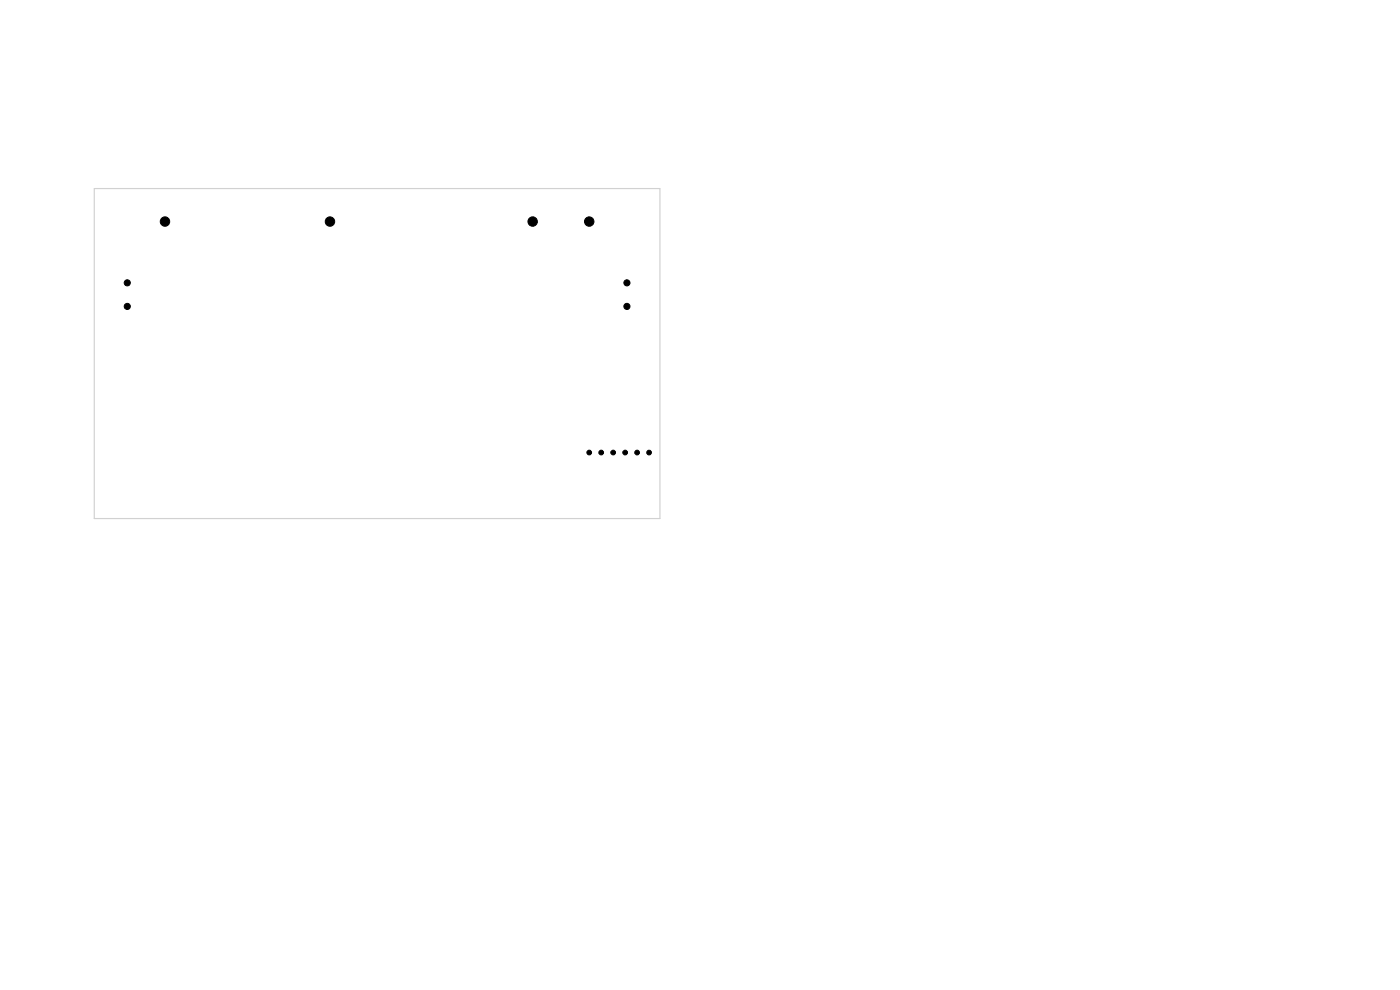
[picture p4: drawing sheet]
<svg xmlns="http://www.w3.org/2000/svg" width="297mm" height="210mm" viewBox="0 0 297 210" stroke-linecap="round" stroke-linejoin="round" font-family="sans-serif">
<path d="M20 40h120v70h-120z" fill="none" stroke="#d0d2cd" stroke-width=".25"/>
<g fill="#000" stroke="#000" stroke-width=".21">
<circle cx="27" cy="60" r=".65"/>
<circle cx="35" cy="47" r="1"/>
<circle cx="70" cy="47" r="1"/>
<circle cx="113" cy="47" r="1"/>
<circle cx="125" cy="47" r="1"/>
<circle cx="133" cy="60" r=".65"/>
<circle cx="27" cy="65" r=".65"/>
<circle cx="133" cy="65" r=".65"/>
<circle cx="125" cy="96" r=".5"/>
<circle cx="127.5" cy="96" r=".5"/>
<circle cx="130.1" cy="96" r=".5"/>
<circle cx="132.6" cy="96" r=".5"/>
<circle cx="135.2" cy="96" r=".5"/>
<circle cx="137.7" cy="96" r=".5"/>
</g>
</svg>
